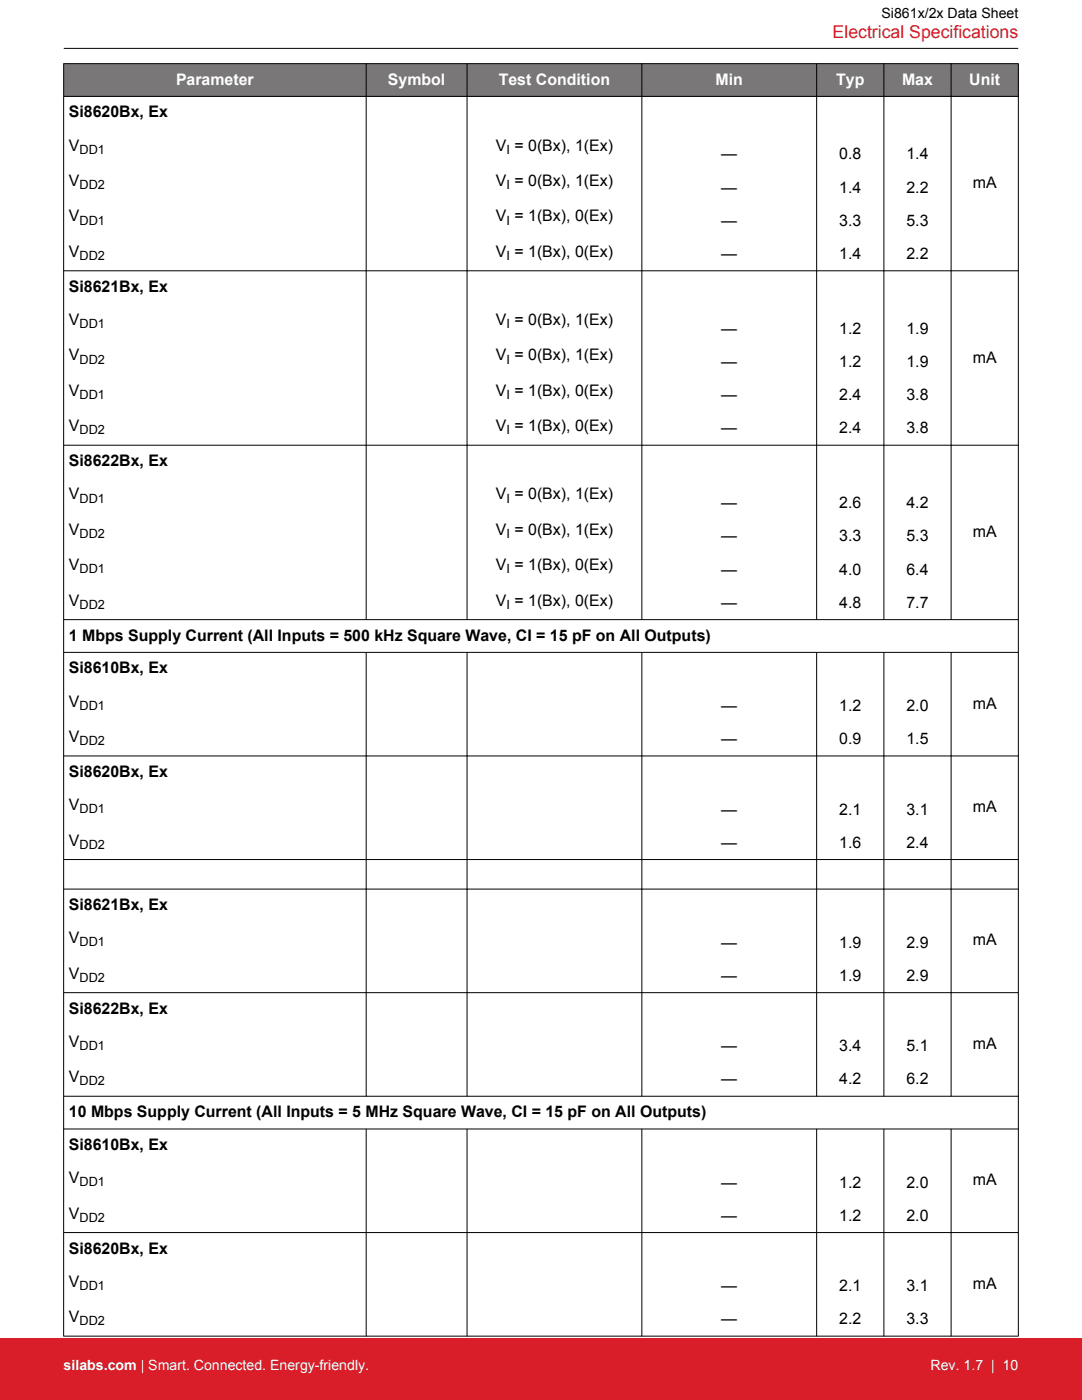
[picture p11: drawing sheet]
<svg xmlns="http://www.w3.org/2000/svg" width="216mm" height="279mm" viewBox="0 0 216 279" stroke-linecap="round" stroke-linejoin="round" font-family="sans-serif">
<defs><g id="words">
<text font-size="3.5" fill="#d91e2a" x="166.1" y="7.5">Electrical Specifications</text>
<g font-size="3.2" fill="#fff">
<text x="35.1" y="16.9">Parameter</text>
<text x="77.4" y="16.9">Symbol</text>
<text x="99.5" y="16.9">Test Condition</text>
<text x="142.8" y="16.9">Min</text>
<text x="166.8" y="16.9">Typ</text>
<text x="180" y="16.9">Max</text>
<text x="193.4" y="16.9">Unit</text>
</g>
<g font-size="3.2">
<text x="13.7" y="23.4">Si8620Bx, Ex</text>
<text x="13.7" y="30">V</text>
<text x="98.9" y="30">V = 0(Bx), 1(Ex)</text>
<text x="143.9" y="31.8">—</text>
<text x="167.5" y="31.8">0.8</text>
<text x="180.9" y="31.8">1.4</text>
<text x="13.7" y="37.1">V</text>
<text x="98.9" y="37.1">V = 0(Bx), 1(Ex)</text>
<text x="143.9" y="38.4">—</text>
<text x="167.5" y="38.4">1.4</text>
<text x="180.9" y="38.4">2.2</text>
<text x="194.1" y="37.6">mA</text>
<text x="13.7" y="44.2">V</text>
<text x="98.9" y="44.2">V = 1(Bx), 0(Ex)</text>
<text x="143.9" y="45.1">—</text>
<text x="167.5" y="45.1">3.3</text>
<text x="180.9" y="45.1">5.3</text>
<text x="13.7" y="51.3">V</text>
<text x="98.9" y="51.3">V = 1(Bx), 0(Ex)</text>
<text x="143.9" y="51.7">—</text>
<text x="167.5" y="51.7">1.4</text>
<text x="180.9" y="51.7">2.2</text>
<text x="13.7" y="58.2">Si8621Bx, Ex</text>
<text x="13.7" y="64.9">V</text>
<text x="98.9" y="64.9">V = 0(Bx), 1(Ex)</text>
<text x="13.7" y="71.9">V</text>
<text x="98.9" y="71.9">V = 0(Bx), 1(Ex)</text>
<text x="143.9" y="66.6">—</text>
<text x="167.5" y="66.6">1.2</text>
<text x="180.9" y="66.6">1.9</text>
<text x="143.9" y="73.2">—</text>
<text x="167.5" y="73.2">1.2</text>
<text x="180.9" y="73.2">1.9</text>
<text x="194.1" y="72.4">mA</text>
<text x="13.7" y="79">V</text>
<text x="98.9" y="79">V = 1(Bx), 0(Ex)</text>
<text x="143.9" y="79.9">—</text>
<text x="167.5" y="79.9">2.4</text>
<text x="180.9" y="79.9">3.8</text>
<text x="13.7" y="86.1">V</text>
<text x="98.9" y="86.1">V = 1(Bx), 0(Ex)</text>
<text x="143.9" y="86.5">—</text>
<text x="167.5" y="86.5">2.4</text>
<text x="180.9" y="86.5">3.8</text>
<text x="13.7" y="93">Si8622Bx, Ex</text>
<text x="13.7" y="99.7">V</text>
<text x="98.9" y="99.7">V = 0(Bx), 1(Ex)</text>
<text x="143.9" y="101.4">—</text>
<text x="167.5" y="101.4">2.6</text>
<text x="180.9" y="101.4">4.2</text>
<text x="13.7" y="106.7">V</text>
<text x="98.9" y="106.7">V = 0(Bx), 1(Ex)</text>
<text x="194.1" y="107.2">mA</text>
<text x="13.7" y="113.8">V</text>
<text x="98.9" y="113.8">V = 1(Bx), 0(Ex)</text>
<text x="143.9" y="108">—</text>
<text x="167.5" y="108">3.3</text>
<text x="180.9" y="108">5.3</text>
<text x="143.9" y="114.7">—</text>
<text x="167.5" y="114.7">4.0</text>
<text x="180.9" y="114.7">6.4</text>
<text x="13.7" y="120.9">V</text>
<text x="98.9" y="120.9">V = 1(Bx), 0(Ex)</text>
<text x="143.9" y="121.3">—</text>
<text x="167.5" y="121.3">4.8</text>
<text x="180.9" y="121.3">7.7</text>
<text x="13.7" y="127.8">1 Mbps Supply Current (All Inputs = 500 kHz Square Wave, CI = 15 pF on All Outputs)</text>
<text x="13.7" y="134.4">Si8610Bx, Ex</text>
<text x="13.7" y="141">V</text>
<text x="143.9" y="141.9">—</text>
<text x="167.5" y="141.9">1.2</text>
<text x="180.9" y="141.9">2.0</text>
<text x="194.1" y="141.4">mA</text>
<text x="13.7" y="148.1">V</text>
<text x="143.9" y="148.5">—</text>
<text x="167.5" y="148.5">0.9</text>
<text x="180.9" y="148.5">1.5</text>
<text x="13.7" y="155.1">Si8620Bx, Ex</text>
<text x="13.7" y="161.7">V</text>
<text x="143.9" y="162.6">—</text>
<text x="167.5" y="162.6">2.1</text>
<text x="180.9" y="162.6">3.1</text>
<text x="194.1" y="162.1">mA</text>
<text x="13.7" y="168.8">V</text>
<text x="143.9" y="169.2">—</text>
<text x="167.5" y="169.2">1.6</text>
<text x="180.9" y="169.2">2.4</text>
<text x="13.7" y="181.6">Si8621Bx, Ex</text>
<text x="13.7" y="188.3">V</text>
<text x="143.9" y="189.1">—</text>
<text x="167.5" y="189.1">1.9</text>
<text x="180.9" y="189.1">2.9</text>
<text x="194.1" y="188.7">mA</text>
<text x="13.7" y="195.3">V</text>
<text x="143.9" y="195.8">—</text>
<text x="167.5" y="195.8">1.9</text>
<text x="180.9" y="195.8">2.9</text>
<text x="13.7" y="202.3">Si8622Bx, Ex</text>
<text x="13.7" y="208.9">V</text>
<text x="143.9" y="209.8">—</text>
<text x="167.5" y="209.8">3.4</text>
<text x="180.9" y="209.8">5.1</text>
<text x="194.1" y="209.4">mA</text>
<text x="13.7" y="216">V</text>
<text x="143.9" y="216.4">—</text>
<text x="167.5" y="216.4">4.2</text>
<text x="180.9" y="216.4">6.2</text>
<text x="13.7" y="223">10 Mbps Supply Current (All Inputs = 5 MHz Square Wave, CI = 15 pF on All Outputs)</text>
<text x="13.7" y="229.5">Si8610Bx, Ex</text>
<text x="13.7" y="236.1">V</text>
<text x="143.9" y="237">—</text>
<text x="167.5" y="237">1.2</text>
<text x="180.9" y="237">2.0</text>
<text x="194.1" y="236.6">mA</text>
<text x="13.7" y="243.2">V</text>
<text x="143.9" y="243.6">—</text>
<text x="167.5" y="243.6">1.2</text>
<text x="180.9" y="243.6">2.0</text>
<text x="13.7" y="250.2">Si8620Bx, Ex</text>
<text x="13.7" y="256.8">V</text>
<text x="143.9" y="257.7">—</text>
<text x="167.5" y="257.7">2.1</text>
<text x="180.9" y="257.7">3.1</text>
<text x="194.1" y="257.2">mA</text>
<text x="13.7" y="263.9">V</text>
<text x="143.9" y="264.3">—</text>
<text x="167.5" y="264.3">2.2</text>
<text x="180.9" y="264.3">3.3</text>
</g>
<text font-size="2.8" x="175.9" y="3.5">Si861x/2x Data Sheet</text>
<g font-size="2.8" fill="#fff">
<text x="12.7" y="273.4">silabs.com | Smart. Connected. Energy-friendly.</text>
<text x="185.7" y="273.4">Rev. 1.7 | 10</text>
</g>
<g font-size="2.5">
<text x="15.9" y="30.7">DD1</text>
<text x="101.1" y="30.7">I</text>
<text x="15.9" y="37.8">DD2</text>
<text x="101.1" y="37.8">I</text>
<text x="15.9" y="44.8">DD1</text>
<text x="101.1" y="44.8">I</text>
<text x="15.9" y="51.9">DD2</text>
<text x="101.1" y="51.9">I</text>
<text x="15.9" y="65.5">DD1</text>
<text x="101.1" y="65.5">I</text>
<text x="15.9" y="72.6">DD2</text>
<text x="101.1" y="72.6">I</text>
<text x="15.9" y="79.6">DD1</text>
<text x="101.1" y="79.6">I</text>
<text x="15.9" y="86.7">DD2</text>
<text x="101.1" y="86.7">I</text>
<text x="15.9" y="100.3">DD1</text>
<text x="101.1" y="100.3">I</text>
<text x="15.9" y="107.4">DD2</text>
<text x="101.1" y="107.4">I</text>
<text x="15.9" y="114.4">DD1</text>
<text x="101.1" y="114.4">I</text>
<text x="15.9" y="121.5">DD2</text>
<text x="101.1" y="121.5">I</text>
<text x="15.9" y="141.6">DD1</text>
<text x="15.9" y="148.7">DD2</text>
<text x="15.9" y="162.3">DD1</text>
<text x="15.9" y="169.4">DD2</text>
<text x="15.9" y="188.9">DD1</text>
<text x="15.9" y="196">DD2</text>
<text x="15.9" y="209.6">DD1</text>
<text x="15.9" y="216.6">DD2</text>
<text x="15.9" y="236.8">DD1</text>
<text x="15.9" y="243.8">DD2</text>
<text x="15.9" y="257.4">DD1</text>
<text x="15.9" y="264.5">DD2</text>
</g>
</g></defs>
<g fill="#797777">
<path d="M12.7 12.7h190.5v6.5h-190.5z" fill-rule="evenodd"/>
<path d="M12.7 12.7h190.5v6.5h-190.5z" fill-rule="evenodd"/>
</g>
<g fill="none" stroke="#000" stroke-width=".2">
<path d="M12.7 19.2h190.5M12.7 12.7h190.5M12.7 12.7v254M12.7 9.7h190.5M73.1 12.7v111M93.2 12.7v111M128.1 12.7v111M163 12.7v111M176.4 12.7v111M189.8 12.7v111M203.2 12.7v254M12.7 54h190.5"/>
<path d="M12.7 88.9h190.5M12.7 123.7h190.5M12.7 130.2h190.5M73.1 130.2v88.6M93.2 130.2v88.6M128.1 130.2v88.6M163 130.2v88.6M176.4 130.2v88.6M189.8 130.2v88.6M12.7 150.9h190.5M12.7 171.5h190.5M12.7 177.4h190.5"/>
<path d="M12.7 198.1h190.5M12.7 218.8h190.5M12.7 225.3h190.5M73.1 225.3v41.4M93.2 225.3v41.4M128.1 225.3v41.4M163 225.3v41.4M176.4 225.3v41.4M189.8 225.3v41.4M12.7 246h190.5M12.7 266.7h190.5"/>
</g>
<path d="M0 267h215.9v12.4h-215.9z" fill="#d91e2a"/>
<use href="#words"/>
</svg>
